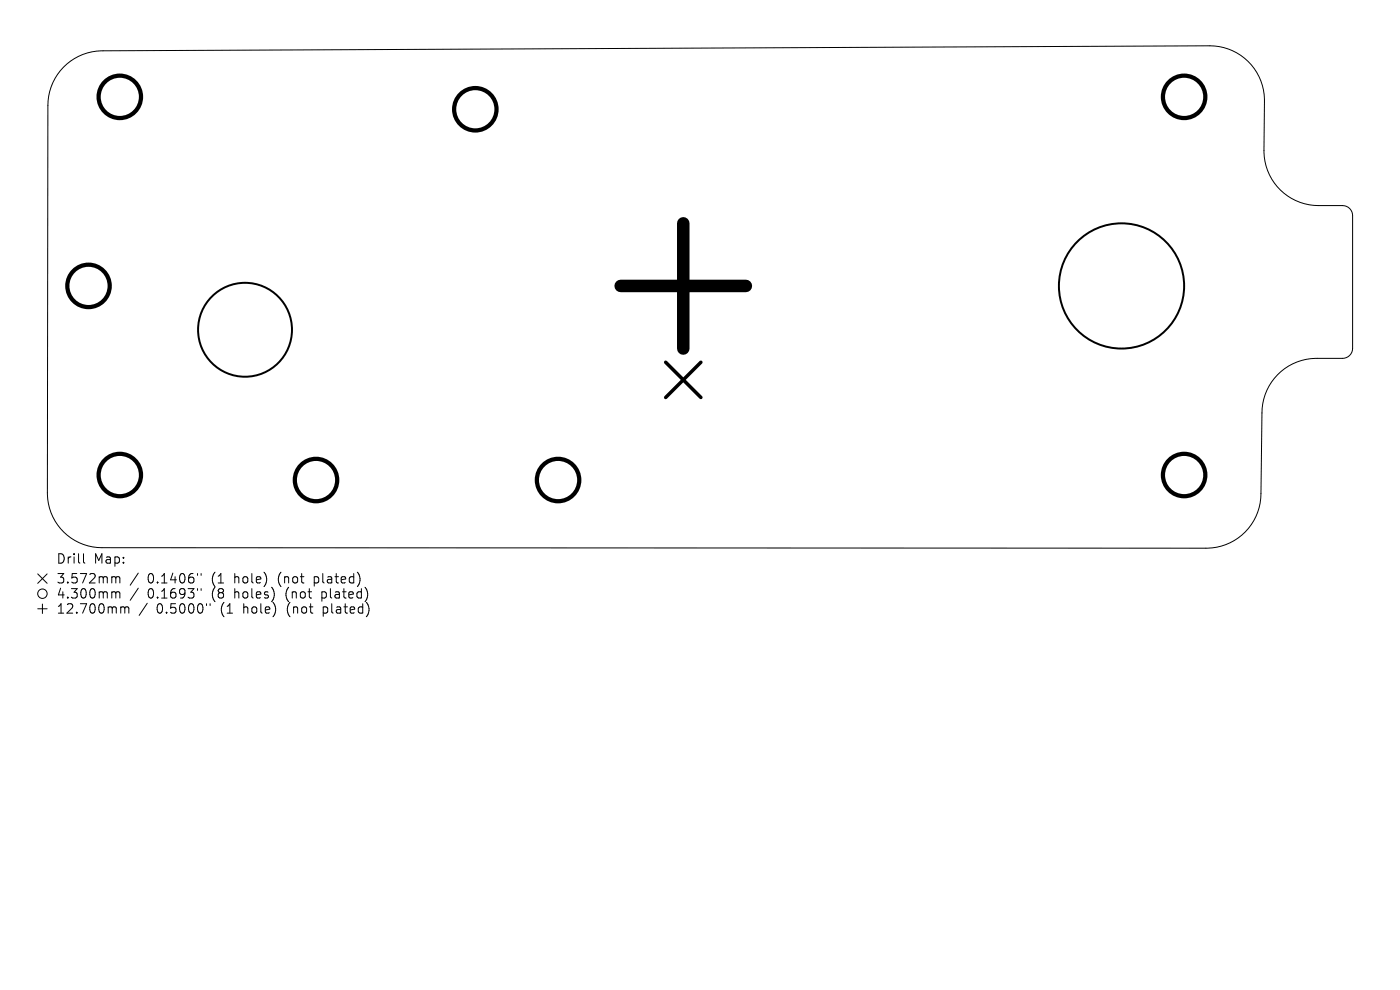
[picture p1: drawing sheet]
<svg xmlns="http://www.w3.org/2000/svg" width="297mm" height="210mm" viewBox="0 0 297 210" stroke-linecap="round" stroke-linejoin="round" font-family="sans-serif">
<defs><g id="words">
<g font-size="2.8">
<text x="12" y="119.8">Drill</text>
<text x="19.9" y="119.8">Map:</text>
<text x="12" y="124">3.572mm</text>
<text x="31.2" y="124">0.1406&quot;</text>
<text x="44.9" y="124">(1</text>
<text x="49.7" y="124">hole)</text>
<text x="59.1" y="124">(not</text>
<text x="66.8" y="124">plated)</text>
<text x="12" y="127.2">4.300mm</text>
<text x="12" y="130.4">12.700mm</text>
<text x="31.2" y="127.2">0.1693&quot;</text>
<text x="33.2" y="130.4">0.5000&quot;</text>
<text x="44.9" y="127.2">(8</text>
<text x="46.8" y="130.4">(1</text>
<text x="49.7" y="127.2">holes)</text>
<text x="51.6" y="130.4">hole)</text>
<text x="60.7" y="127.2">(not</text>
<text x="61" y="130.4">(not</text>
<text x="68.4" y="127.2">plated)</text>
<text x="68.7" y="130.4">plated)</text>
</g>
</g></defs>
<g fill="none" stroke="#000" stroke-width=".21">
<path d="M13.5 14.3a11.6 11.6 0 0 1 8.3-3.5l234.9-1.1a11.6 11.6 0 0 1 11.5 11.7l-.1 10.5a11.6 11.6 0 0 0 11.6 11.7h5.1a2.12 2.12 0 0 1 2.1 2.1v28.2a2.12 2.12 0 0 1-2.1 2.1h-5.4a11.6 11.6 0 0 0-11.7 11.6l-.2 17.1a11.6 11.6 0 0 1-11.7 11.6l-234.2-.1a11.6 11.6 0 0 1-11.5-11.7l.1-82.1a11.6 11.6 0 0 1 3.3-8.1zM17.7 117.5v1.7l.3 .3M8 121.7l2 2M8 129.1h2M9 128.1v2M10 121.7l-2 2M24.3 122.3l.3 .3M24.3 125.5l.3 .3M24.6 122.6v1.1M24.6 125.8v1.1M24.6 122.6l.3-.3 .4 .1 .1 1.3M24.6 125.8l.3-.3 .4 .1 .1 1.3"/>
<path d="M25.9 128.7l.5 .1 .1 .2M26.5 129l.3-.3 .4 .1 .1 1.3M26.5 129v1.1M29.3 121.6l-1.7 2.5M29.3 124.8l-1.7 2.5M31.2 128l-1.7 2.5M41.9 121.7v.3M41.9 124.9v.3M42.7 121.7v.3M42.7 124.9v.3M43.8 128.1v.3M58.1 125.4v1.4"/>
<path d="M75.9 121.5a2.35 2.35 0 0 1 0 2.8M77.5 124.7a2.35 2.35 0 0 1 0 2.8M77.8 127.9a2.35 2.35 0 0 1 0 2.8"/>
<circle cx="9" cy="125.9" r="1"/>
</g>
<g fill="none" stroke="#000" stroke-width=".42">
<circle cx="52" cy="70" r="10"/>
<circle cx="237.9" cy="60.7" r="13.3"/>
</g>
<path d="M141.2 76.8l7.5 7.5M148.7 76.8l-7.5 7.5" fill="none" stroke="#000" stroke-width=".75"/>
<g fill="none" stroke="#000" stroke-width=".9">
<circle cx="25.4" cy="20.5" r="4.5"/>
<circle cx="100.8" cy="23.2" r="4.5"/>
<circle cx="251.2" cy="20.5" r="4.5"/>
<circle cx="18.8" cy="60.6" r="4.5"/>
<circle cx="25.4" cy="100.8" r="4.5"/>
<circle cx="67" cy="101.8" r="4.5"/>
<circle cx="118.4" cy="101.8" r="4.5"/>
<circle cx="251.2" cy="100.8" r="4.5"/>
</g>
<path d="M145 47.4v26.5M131.7 60.7h26.5" fill="none" stroke="#000" stroke-width="2.7"/>
<use href="#words"/>
</svg>
